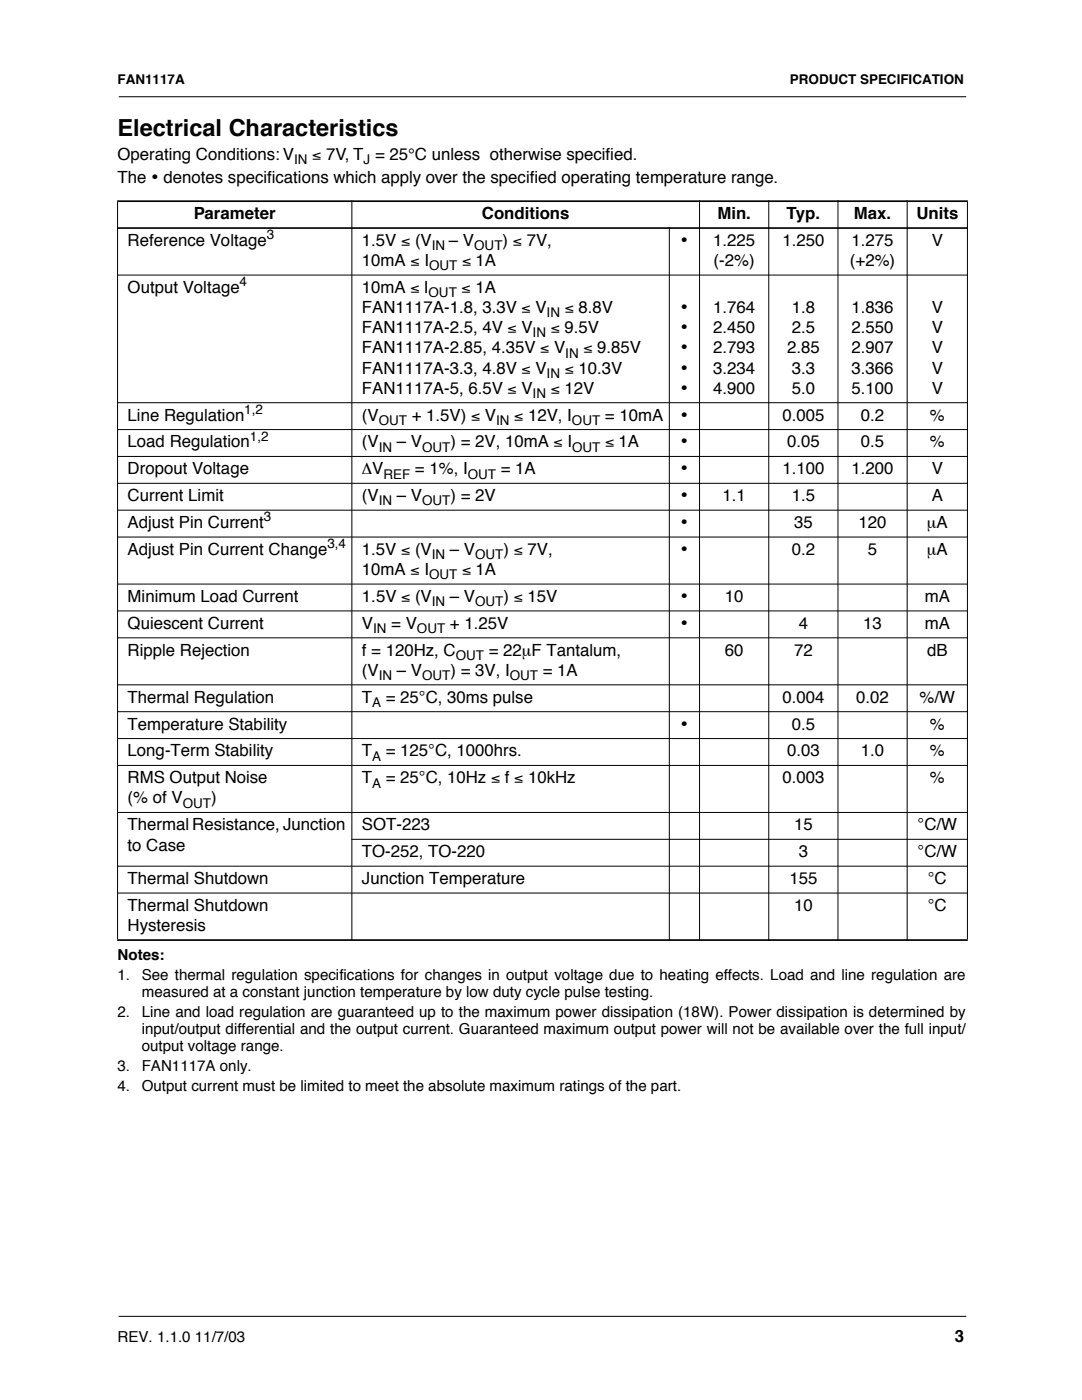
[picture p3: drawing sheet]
<svg xmlns="http://www.w3.org/2000/svg" width="216mm" height="279mm" viewBox="0 0 216 279" stroke-linecap="round" stroke-linejoin="round" font-family="sans-serif">
<defs><g id="words">
<text font-size="4.7" x="23.5" y="27.2">Electrical Characteristics</text>
<g font-size="3.4">
<text x="23.5" y="31.9">Operating Conditions: V</text>
<text x="62.3" y="31.9">≤ 7V, T = 25°C unless otherwise specifed.</text>
<text x="120.9" y="31.9">i</text>
<text x="23.5" y="36.6">The • denotes specifcations which apply over the specifed operating temperature range.</text>
<text x="53.3" y="36.6">i</text>
<text x="105.7" y="36.6">i</text>
<text x="38.7" y="43.7">Parameter</text>
<text x="96.2" y="43.7">Conditions</text>
<text x="143.1" y="43.7">Min.</text>
<text x="157" y="43.7">Typ.</text>
<text x="170.4" y="43.7">Max.</text>
<text x="182.9" y="43.7">Units</text>
<text x="25.5" y="49.1">Reference Voltage</text>
<text x="72.2" y="49.1">1.5V ≤ (V</text>
<text x="72.2" y="53.1">10mA ≤ I</text>
<text x="89.6" y="49.1">– V</text>
<text x="92.2" y="53.1">≤ 1A</text>
<text x="100.3" y="49.1">) ≤ 7V,</text>
<text x="135.8" y="49.1">•</text>
<text x="142.3" y="49.1">1.225</text>
<text x="142.4" y="53.1">(-2%)</text>
<text x="156.1" y="49.1">1.250</text>
<text x="169.6" y="53.1">(+2%)</text>
<text x="169.9" y="49.1">1.275</text>
<text x="185.9" y="49.1">V</text>
<text x="25.5" y="58.5">Output Voltage</text>
<text x="72.2" y="58.5">10mA ≤ I</text>
<text x="92.1" y="58.5">≤ 1A</text>
<text x="72.2" y="62.5">FAN1117A-1.8, 3.3V ≤ V</text>
<text x="112.7" y="62.5">≤ 8.8V</text>
<text x="135.8" y="62.5">•</text>
<text x="142.3" y="62.5">1.764</text>
<text x="158" y="62.5">1.8</text>
<text x="169.9" y="62.5">1.836</text>
<text x="185.9" y="62.5">V</text>
<text x="72.2" y="66.5">FAN1117A-2.5, 4V ≤ V</text>
<text x="72.2" y="70.5">FAN1117A-2.85, 4.35V ≤ V</text>
<text x="109.9" y="66.5">≤ 9.5V</text>
<text x="116.4" y="70.5">≤ 9.85V</text>
<text x="135.8" y="66.5">•</text>
<text x="135.8" y="70.5">•</text>
<text x="142.3" y="66.5">2.450</text>
<text x="142.3" y="70.5">2.793</text>
<text x="157" y="70.5">2.85</text>
<text x="158" y="66.5">2.5</text>
<text x="169.9" y="66.5">2.550</text>
<text x="169.9" y="70.5">2.907</text>
<text x="185.9" y="66.5">V</text>
<text x="185.9" y="70.5">V</text>
<text x="72.2" y="74.6">FAN1117A-3.3, 4.8V ≤ V</text>
<text x="112.7" y="74.6">≤ 10.3V</text>
<text x="135.8" y="74.6">•</text>
<text x="142.3" y="74.6">3.234</text>
<text x="158" y="74.6">3.3</text>
<text x="169.9" y="74.6">3.366</text>
<text x="185.9" y="74.6">V</text>
<text x="25.5" y="83.9">Line Regulation</text>
<text x="72.2" y="78.6">FAN1117A-5, 6.5V ≤ V</text>
<text x="72.2" y="83.9">(V</text>
<text x="82.2" y="83.9">+ 1.5V) ≤ V</text>
<text x="102.6" y="83.9">≤ 12V, I</text>
<text x="109.9" y="78.6">≤ 12V</text>
<text x="120.7" y="83.9">= 10mA</text>
<text x="135.8" y="78.6">•</text>
<text x="135.8" y="83.9">•</text>
<text x="142.3" y="78.6">4.900</text>
<text x="156.1" y="83.9">0.005</text>
<text x="158" y="78.6">5.0</text>
<text x="169.9" y="78.6">5.100</text>
<text x="171.8" y="83.9">0.2</text>
<text x="185.5" y="83.9">%</text>
<text x="185.9" y="78.6">V</text>
<text x="25.5" y="89.3">Load Regulation</text>
<text x="72.2" y="89.3">(V</text>
<text x="79.2" y="89.3">– V</text>
<text x="89.9" y="89.3">) = 2V, 10mA ≤ I</text>
<text x="120.7" y="89.3">≤ 1A</text>
<text x="135.8" y="89.3">•</text>
<text x="157" y="89.3">0.05</text>
<text x="171.8" y="89.3">0.5</text>
<text x="185.5" y="89.3">%</text>
<text x="25.5" y="94.7">Dropout Voltage</text>
<text x="72.2" y="94.7">ΔV</text>
<text x="82.8" y="94.7">= 1%, I</text>
<text x="99.9" y="94.7">= 1A</text>
<text x="135.8" y="94.7">•</text>
<text x="156.1" y="94.7">1.100</text>
<text x="169.9" y="94.7">1.200</text>
<text x="185.9" y="94.7">V</text>
<text x="25.5" y="100">Current Limit</text>
<text x="72.2" y="100">(V</text>
<text x="79.2" y="100">– V</text>
<text x="89.9" y="100">) = 2V</text>
<text x="135.8" y="100">•</text>
<text x="144.2" y="100">1.1</text>
<text x="158" y="100">1.5</text>
<text x="185.9" y="100">A</text>
<text x="25.5" y="105.4">Adjust Pin Current</text>
<text x="135.8" y="105.4">•</text>
<text x="158.4" y="105.4">35</text>
<text x="171.3" y="105.4">120</text>
<text x="184.9" y="105.4">µA</text>
<text x="25.5" y="110.8">Adjust Pin Current Change</text>
<text x="72.2" y="110.8">1.5V ≤ (V</text>
<text x="89.8" y="110.8">– V</text>
<text x="100.5" y="110.8">) ≤ 7V,</text>
<text x="135.8" y="110.8">•</text>
<text x="158" y="110.8">0.2</text>
<text x="173.2" y="110.8">5</text>
<text x="184.9" y="110.8">µA</text>
<text x="72.2" y="114.8">10mA ≤ I</text>
<text x="92.2" y="114.8">≤ 1A</text>
<text x="25.5" y="120.1">Minimum Load Current</text>
<text x="25.5" y="125.5">Quiescent Current</text>
<text x="72.2" y="125.5">V</text>
<text x="72.2" y="120.1">1.5V ≤ (V</text>
<text x="78.1" y="125.5">= V</text>
<text x="89.8" y="120.1">– V</text>
<text x="89.8" y="125.5">+ 1.25V</text>
<text x="100.5" y="120.1">) ≤ 15V</text>
<text x="135.8" y="120.1">•</text>
<text x="135.8" y="125.5">•</text>
<text x="144.6" y="120.1">10</text>
<text x="159.4" y="125.5">4</text>
<text x="172.2" y="125.5">13</text>
<text x="184.5" y="120.1">mA</text>
<text x="184.5" y="125.5">mA</text>
<text x="25.5" y="130.9">Ripple Rejection</text>
<text x="72.2" y="130.9">f = 120Hz, C</text>
<text x="97.5" y="130.9">= 22µF Tantalum,</text>
<text x="144.6" y="130.9">60</text>
<text x="158.4" y="130.9">72</text>
<text x="185" y="130.9">dB</text>
<text x="72.2" y="134.9">(V</text>
<text x="79.2" y="134.9">– V</text>
<text x="89.9" y="134.9">) = 3V, I</text>
<text x="108.3" y="134.9">= 1A</text>
<text x="25.5" y="140.2">Thermal Regulation</text>
<text x="72.2" y="140.2">T</text>
<text x="77" y="140.2">= 25°C, 30ms pulse</text>
<text x="156.1" y="140.2">0.004</text>
<text x="170.9" y="140.2">0.02</text>
<text x="183.5" y="140.2">%/W</text>
<text x="25.5" y="145.6">Temperature Stability</text>
<text x="135.8" y="145.6">•</text>
<text x="158" y="145.6">0.5</text>
<text x="185.5" y="145.6">%</text>
<text x="25.5" y="151">Long-Term Stability</text>
<text x="72.2" y="151">T</text>
<text x="77" y="151">= 125°C, 1000hrs.</text>
<text x="157" y="151">0.03</text>
<text x="171.8" y="151">1.0</text>
<text x="185.5" y="151">%</text>
<text x="25.5" y="156.3">RMS Output Noise</text>
<text x="25.5" y="160.4">(% of V</text>
<text x="42.1" y="160.4">)</text>
<text x="72.2" y="156.3">T</text>
<text x="77" y="156.3">= 25°C, 10Hz ≤ f ≤ 10kHz</text>
<text x="156.1" y="156.3">0.003</text>
<text x="185.5" y="156.3">%</text>
<text x="25.5" y="165.7">Thermal Resistance, Junction</text>
<text x="72.2" y="165.7">SOT-223</text>
<text x="158.4" y="165.7">15</text>
<text x="183.1" y="165.7">°C/W</text>
<text x="25.5" y="169.7">to Case</text>
<text x="72.2" y="171.1">TO-252, TO-220</text>
<text x="159.4" y="171.1">3</text>
<text x="183.1" y="171.1">°C/W</text>
<text x="25.5" y="176.4">Thermal Shutdown</text>
<text x="72.2" y="176.4">Junction Temperature</text>
<text x="157.5" y="176.4">155</text>
<text x="185.1" y="176.4">°C</text>
<text x="25.5" y="181.8">Thermal Shutdown</text>
<text x="25.5" y="185.8">Hysteresis</text>
<text x="158.4" y="181.8">10</text>
<text x="185.1" y="181.8">°C</text>
<text x="190.5" y="267.9">3</text>
</g>
<g font-size="3">
<text x="23.5" y="191.6">Notes:</text>
<text x="23.5" y="195.7">1.</text>
<text x="28.3" y="195.7">See thermal regulation specifications for changes in output voltage due to heating effects. Load and line regulation are</text>
<text x="23.5" y="203">2.</text>
<text x="28.3" y="199">measured at a constant junction temperature by low duty cycle pulse testing.</text>
<text x="28.3" y="203">Line and load regulation are guaranteed up to the maximum power dissipation (18W). Power dissipation is determined by</text>
<text x="28.3" y="206.4">input/output differential and the output current. Guaranteed maximum output power will not be available over the full input/</text>
<text x="28.3" y="209.7">output voltage range.</text>
<text x="23.5" y="213.8">3.</text>
<text x="28.3" y="213.8">FAN1117A only.</text>
<text x="23.5" y="217.8">4.</text>
<text x="28.3" y="217.8">Output current must be limited to meet the absolute maximum ratings of the part.</text>
<text x="23.5" y="267.9">REV. 1.1.0 11/7/03</text>
</g>
<g font-size="2.7">
<text x="23.5" y="16.8">FAN1117A</text>
<text x="157.6" y="16.8">PRODUCT SPECIFICATION</text>
<text x="58.7" y="32.7">IN</text>
<text x="72.5" y="32.7">J</text>
<text x="53.2" y="47.7">3</text>
<text x="85.6" y="53.9">OUT</text>
<text x="86.2" y="49.9">IN</text>
<text x="94.6" y="49.9">OUT</text>
<text x="47.8" y="57.1">4</text>
<text x="85.5" y="59.3">OUT</text>
<text x="109.1" y="63.3">IN</text>
<text x="106.3" y="67.4">IN</text>
<text x="112.8" y="71.4">IN</text>
<text x="109.1" y="75.4">IN</text>
<text x="48.8" y="82.6">1,2</text>
<text x="106.3" y="79.4">IN</text>
<text x="49.9" y="88">1,2</text>
<text x="75.6" y="84.8">OUT</text>
<text x="99" y="84.8">IN</text>
<text x="114.1" y="84.8">OUT</text>
<text x="75.6" y="90.1">IN</text>
<text x="76.5" y="95.5">REF</text>
<text x="84.2" y="90.1">OUT</text>
<text x="93.3" y="95.5">OUT</text>
<text x="114.2" y="90.1">OUT</text>
<text x="75.6" y="100.9">IN</text>
<text x="84.2" y="100.9">OUT</text>
<text x="52.7" y="104.1">3</text>
<text x="65.3" y="109.4">3,4</text>
<text x="86.2" y="111.6">IN</text>
<text x="94.8" y="111.6">OUT</text>
<text x="85.6" y="115.6">OUT</text>
<text x="86.2" y="121">IN</text>
<text x="94.8" y="121">OUT</text>
<text x="74.5" y="126.3">IN</text>
<text x="83.2" y="126.3">OUT</text>
<text x="90.9" y="131.7">OUT</text>
<text x="75.6" y="135.7">IN</text>
<text x="84.2" y="135.7">OUT</text>
<text x="101.7" y="135.7">OUT</text>
<text x="74.3" y="141.1">A</text>
<text x="74.3" y="151.8">A</text>
<text x="36.5" y="161.2">OUT</text>
<text x="74.3" y="157.2">A</text>
</g>
</g></defs>
<path d="M23.8 19.3h168.9M23.8 262.7h168.9" fill="none" stroke="#000" stroke-width=".2"/>
<path d="M196.1 51.2h8.3v168.9h-8.3z" fill="#fff"/>
<g fill="none" stroke="#000" stroke-width=".2">
<path d="M70.2 40v147.8M139.6 40v147.8M153.4 40v147.8M167.2 40v147.8M181 40v147.8M23.4 54.9h169.7M23.5 40.3v147.1M133.6 45.3v142.5M193 40.3v147.1M23.4 80.4h169.7M23.4 85.7h169.7M23.4 91.1h169.7"/>
<path d="M23.4 96.5h169.7M23.4 101.8h169.7M23.4 107.2h169.7M23.4 116.6h169.7M23.4 121.9h169.7M23.4 127.3h169.7M23.4 136.7h169.7M23.4 142h169.7M23.4 147.4h169.7M23.4 152.8h169.7M23.4 162.1h169.7M23.4 172.9h169.7"/>
<path d="M23.4 178.2h169.7M70.1 167.5h123"/>
</g>
<path d="M23.4 40.2h169.7M23.4 45.5h169.7M23.4 187.6h169.7" fill="none" stroke="#000" stroke-width=".34"/>
<use href="#words"/>
</svg>
